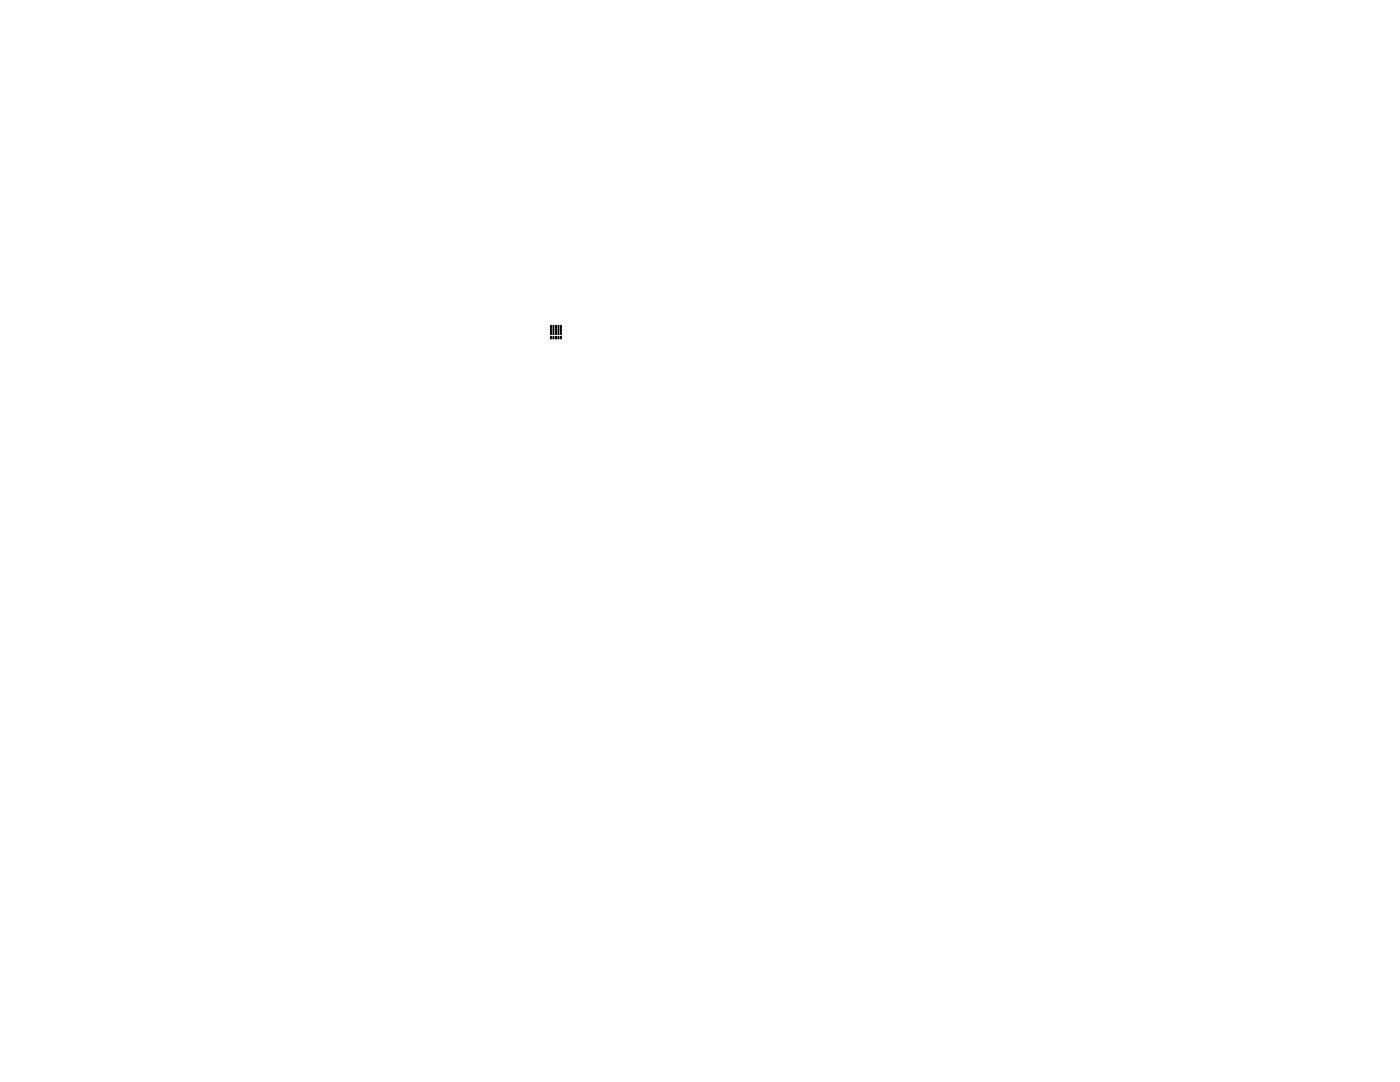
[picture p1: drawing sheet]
<svg xmlns="http://www.w3.org/2000/svg" width="279mm" height="216mm" viewBox="0 0 279 216" stroke-linecap="round" stroke-linejoin="round" font-family="sans-serif">
<g fill="#000" stroke="#000" stroke-width=".2">
<path d="M109.8 65.3h.3v.2h-.3zM109.8 66.1h.3v.2h-.3zM109.8 67.1h.3v.5h-.3zM109.8 66.5h.3v.2h-.3zM109.8 65.7h.3v.2h-.3zM109.8 64.9h.3v.3h-.3zM110.4 66.5h.1v.2h-.1zM110.4 66.1h.1v.2h-.1zM110.4 65.7h.1v.2h-.1zM110.4 65.3h.1v.2h-.1zM110.4 64.9h.1v.2h-.1zM110.4 67.1h.1v.5h-.1z"/>
<path d="M110.8 66.5h.3v.2h-.3zM110.8 64.9h.3v.3h-.3zM110.8 65.3h.3v.2h-.3zM110.8 66.1h.3v.2h-.3zM110.8 65.7h.3v.2h-.3zM110.8 67.1h.3v.5h-.3zM111.4 64.9h.1v.2h-.1zM111.4 66.5h.1v.2h-.1zM111.4 65.3h.1v.2h-.1zM111.4 66.1h.1v.2h-.1zM111.4 65.7h.1v.2h-.1zM111.4 67.1h.1v.5h-.1z"/>
<path d="M111.8 65.3h.3v.2h-.3zM111.8 64.9h.3v.3h-.3zM111.8 66.5h.3v.2h-.3zM111.8 65.7h.3v.2h-.3zM111.8 66.1h.3v.2h-.3zM111.8 67.1h.3v.5h-.3z"/>
</g>
</svg>
